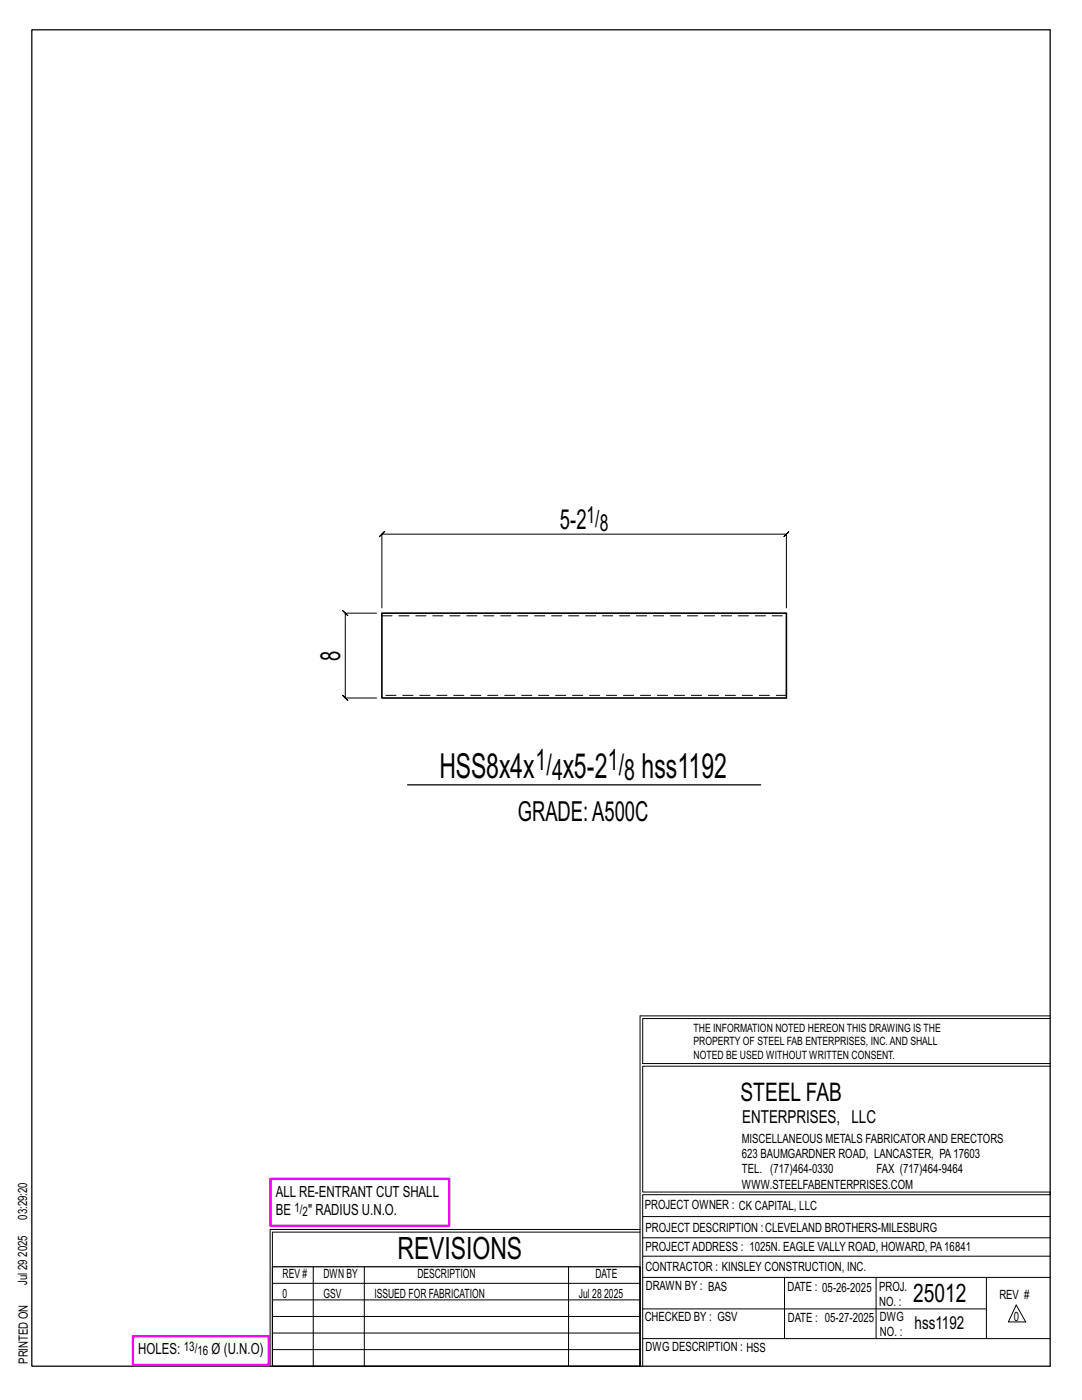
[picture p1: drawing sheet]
<svg xmlns="http://www.w3.org/2000/svg" width="216mm" height="279mm" viewBox="0 0 216 279" stroke-linecap="round" stroke-linejoin="round" font-family="sans-serif">
<defs><g id="words">
<g font-size="6.9">
<text x="87.7" y="155.2">HSS8x4x</text>
<text x="112.3" y="155.2">x5-2</text>
<text x="128" y="155.2">hss1192</text>
</g>
<text font-size="6.1" x="79.3" y="251.3">REVISIONS</text>
<g font-size="5.9">
<text x="106.9" y="153.6">1/</text>
<text x="110.1" y="155.7">4</text>
<text x="121.3" y="153.6">1/</text>
<text x="124.6" y="155.7">8</text>
</g>
<g font-size="5.5">
<text x="111.7" y="105.6">5-2</text>
<text x="67.9" y="131.9" transform="rotate(-90 67.9 131.9)">8</text>
<text x="103.3" y="163.9">GRADE:A500C</text>
</g>
<g font-size="5.1">
<text x="147.8" y="219.8">STEEL FAB</text>
<text x="182.2" y="259.9">25012</text>
</g>
<g font-size="4.7">
<text x="117" y="104.4">1/</text>
<text x="119.7" y="106">8</text>
</g>
<g font-size="3.6">
<text x="148.1" y="224.1">ENTERPRISES, LLC</text>
<text x="182.5" y="265.2">hss1192</text>
</g>
<g font-size="3.1">
<text x="55" y="238.9">ALL RE-ENTRANT CUT SHALL</text>
<text x="55" y="242.5">BE</text>
<text x="61.5" y="242.5">&quot; RADIUS U.N.O.</text>
<text x="27.6" y="270.2">HOLES:</text>
<text x="42.2" y="270.2">Ø (U.N.O)</text>
</g>
<g font-size="2.6">
<text x="58.8" y="241.8">1/</text>
<text x="60.4" y="242.7">2</text>
<text x="36.7" y="269.6">13/</text>
<text x="39.4" y="270.5">16</text>
</g>
<g font-size="2.5">
<text x="148" y="231.2">623 BAUMGARDNER ROAD, LANCASTER, PA17603</text>
<text x="148" y="228.1">MISCELLANEOUS METALS FABRICATORAND ERECTORS</text>
<text x="148" y="237.2">WWW.STEELFABENTERPRISES.COM</text>
<text x="148" y="234.2">TEL. (717)464-0330</text>
<text x="174.9" y="234.2">FAX (717)464-9464</text>
<text x="5.4" y="243.4" transform="rotate(-90 5.4 243.4)">03:29:20</text>
<text x="128.7" y="241.3">PROJECT OWNER : CK CAPITAL, LLC</text>
<text x="128.8" y="246">PROJECT DESCRIPTION :CLEVELAND BROTHERS-MILESBURG</text>
<text x="5.4" y="250.8" transform="rotate(-90 5.4 250.8)">2025</text>
<text x="128.8" y="249.7">PROJECTADDRESS : 1025N. EAGLE VALLY ROAD, HOWARD, PA16841</text>
<text x="5.4" y="256.5" transform="rotate(-90 5.4 256.5)">Jul 29</text>
<text x="56.4" y="255">REV #</text>
<text x="64.5" y="255">DWN BY</text>
<text x="83.3" y="255">DESCRIPTION</text>
<text x="118.8" y="255">DATE</text>
<text x="128.8" y="253.7">CONTRACTOR : KINSLEY CONSTRUCTION, INC.</text>
<text x="128.9" y="257.5">DRAWN BY : BAS</text>
<text x="157.1" y="257.6">DATE : 05-26-2025</text>
<text x="175.4" y="257.7">PROJ.</text>
<text x="56.4" y="259">0</text>
<text x="64.5" y="259">GSV</text>
<text x="74.7" y="259">ISSUED FOR FABRICATION</text>
<text x="115.5" y="259">Jul 28</text>
<text x="120.6" y="259">2025</text>
<text x="128.6" y="263.7">CHECKED BY : GSV</text>
<text x="157.2" y="263.7">DATE : 05-27-2025</text>
<text x="175.4" y="260.7">NO. :</text>
<text x="175.6" y="263.7">DWG</text>
<text x="199.4" y="259.2">REV #</text>
<text x="202.3" y="263.7">0</text>
<text x="128.8" y="269.7">DWG DESCRIPTION : HSS</text>
<text x="175.6" y="266.7">NO. :</text>
<text x="5.5" y="272.2" transform="rotate(-90 5.5 272.2)">PRINTED ON</text>
</g>
<g font-size="2.3">
<text x="138.4" y="208.6">PROPERTY OF STEEL FAB ENTERPRISES, INC.AND SHALL</text>
<text x="138.4" y="205.9">THE INFORMATION NOTED HEREON THIS DRAWING IS THE</text>
<text x="138.4" y="211.3">NOTED BE USED WITHOUT WRITTEN CONSENT.</text>
</g>
</g></defs>
<g fill="none" stroke="#000" stroke-width=".2">
<path d="M75.1 122.4h-6.2l-.5-.5 1 1-.5-.5v16.9l-.5-.5 1 1-.5-.5h6.2M76.2 121.3v-14.7l-.5 .5 1-1-.5 .5h80.7l-.5 .5 1-1-.5 .5v14.7M127.7 202.7v70M127.7 202.7h81.8M209.5 203.3h-81.3v9h81.3M209.5 212.8h-81.3v25.1h81.3v.5h-81.3v34.3M54.4 259.4h73.3M54.4 256.1h73.3M62.5 252.8v19.9M72.7 252.8v19.9M113.4 252.8v19.9M127.7 245.4h-73.8v27.3"/>
<path d="M127.7 245.9h-73.3v6.9M128.2 242.8h81.3M128.2 254.9h81.3M128.2 250.7h81.3M128.2 247h81.3M156.5 254.9v12.2M174.8 254.9v12.2M196.8 254.9v12.2M54.4 269.3h73.3M54.4 266h73.3M54.4 262.7h73.3M128.2 261.2h68.6"/>
<path d="M128.2 267.1h81.3M202.8 260.4l1.9 3.4h-3.5z"/>
</g>
<path d="M6.3 6h203.2v266.7h-203.2zM81.3 156.6h70.5M54.4 252.8h73.3v19.9h-73.3z" fill="none" stroke="#000" stroke-width=".25"/>
<path d="M54 235.3h35.6v9.3h-35.6zM26.5 266.7h27.1v5.7h-27.1z" fill="none" stroke="#f0f" stroke-width=".5"/>
<path d="M76.2 122.4h80.7v16.9h-80.7z" fill="none" stroke="#000" stroke-width=".32"/>
<path d="M76.2 122.9h80.7M156.9 138.8h-80.7" fill="none" stroke="#000" stroke-width=".2" stroke-dasharray="2 1.4"/>
<use href="#words"/>
</svg>
